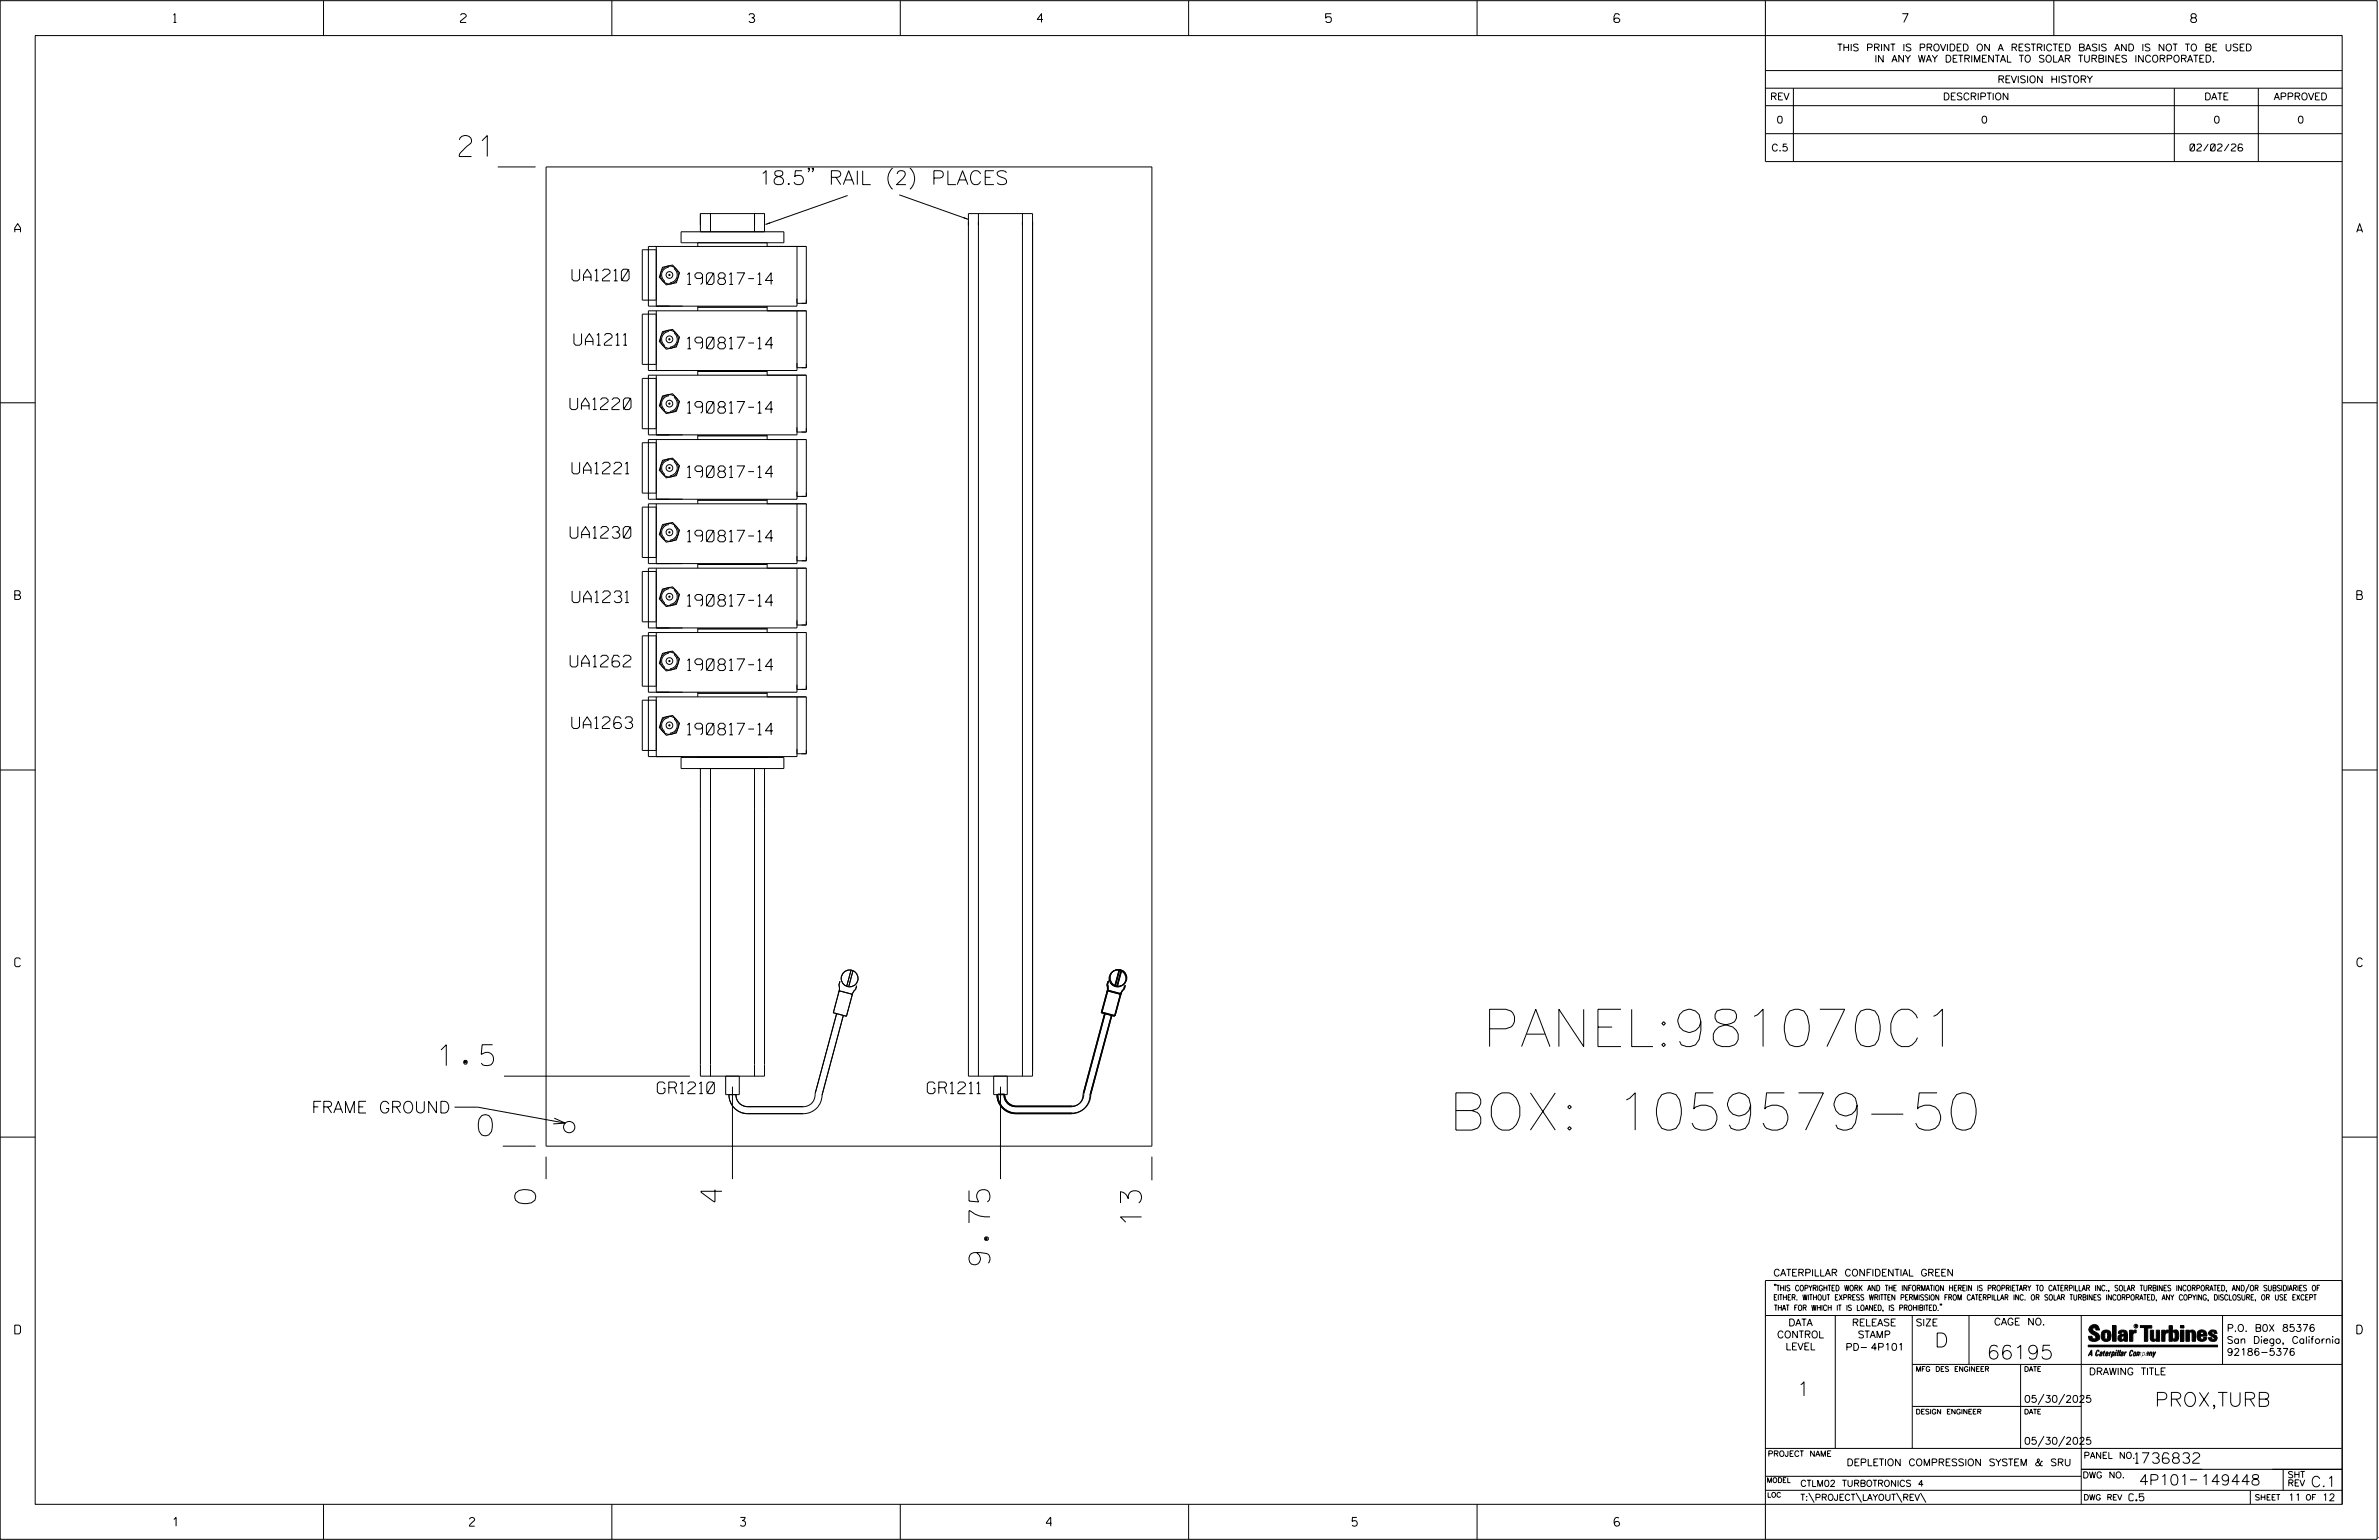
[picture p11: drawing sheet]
<svg xmlns="http://www.w3.org/2000/svg" width="864mm" height="559mm" viewBox="0 0 864 559" stroke-linecap="round" stroke-linejoin="round" font-family="sans-serif">
<defs><g id="words">
<g font-size="13.5">
<text x="538.2" y="379.8">PANEL:981070C1</text>
<text x="525.9" y="410.1">BOX: 1059579-50</text>
</g>
<g font-size="7.6">
<text x="166.7" y="56.8">21</text>
<text x="159.5" y="386.7">1.5</text>
<text x="173.7" y="412.1">0</text>
<text x="194.4" y="436.7" transform="rotate(-90 194.4 436.7)">0</text>
<text x="262.1" y="436.1" transform="rotate(-90 262.1 436.1)">4</text>
<text x="414.4" y="444.1" transform="rotate(-90 414.4 444.1)">13</text>
<text x="359.4" y="459" transform="rotate(-90 359.4 459)">9.75</text>
</g>
<g font-size="5.1">
<text x="275.5" y="67">18.5&quot; RAIL (2) PLACES</text>
<text x="702.3" y="488.8">D</text>
<text x="721.2" y="493.2">66195</text>
<text x="652.2" y="506.5">1</text>
<text x="782.2" y="510.3">PROX,TURB</text>
</g>
<g font-size="4.2">
<text x="207.6" y="101.9">UA1210</text>
<text x="249.5" y="103.2">190817-14</text>
<text x="208.3" y="125.3">UA1211</text>
<text x="249.5" y="126.6">190817-14</text>
<text x="206.9" y="148.6">UA1220</text>
<text x="249.5" y="149.9">190817-14</text>
<text x="207.6" y="172">UA1221</text>
<text x="249.5" y="173.3">190817-14</text>
<text x="207" y="195.3">UA1230</text>
<text x="249.5" y="196.6">190817-14</text>
<text x="207.7" y="218.7">UA1231</text>
<text x="249.5" y="220">190817-14</text>
<text x="207" y="242">UA1262</text>
<text x="249.5" y="243.3">190817-14</text>
<text x="207.6" y="264.3">UA1263</text>
<text x="249.5" y="266.7">190817-14</text>
<text x="238.6" y="396.8">GR1210</text>
<text x="336.6" y="396.8">GR1211</text>
<text x="113.1" y="403.9">FRAME GROUND</text>
</g>
<g font-size="3.8">
<text x="775.1" y="531">1736832</text>
<text x="776.5" y="538.9">4P101</text>
<text x="798.8" y="538.9">149448</text>
<text x="838.8" y="539.5">C.1</text>
</g>
<g font-size="3.2">
<text x="63" y="8.2">1</text>
<text x="167.2" y="8.2">2</text>
<text x="271.8" y="8.2">3</text>
<text x="376.5" y="8.2">4</text>
<text x="481.2" y="8.2">5</text>
<text x="690.6" y="8.2">7</text>
<text x="795.3" y="8.2">8</text>
<text x="5.4" y="84.3">A</text>
<text x="855.5" y="84.3">A</text>
<text x="5.4" y="217.5">B</text>
<text x="855.6" y="217.5">B</text>
<text x="5.4" y="350.8">C</text>
<text x="855.6" y="350.8">C</text>
<text x="5.4" y="484">D</text>
<text x="855.6" y="484">D</text>
<text x="62.8" y="553.8">1</text>
<text x="170.4" y="553.8">2</text>
<text x="268.8" y="553.8">3</text>
<text x="379.8" y="553.8">4</text>
<text x="490.8" y="553.8">5</text>
<text x="585.9" y="553.8">6</text>
</g>
<g font-size="2.5">
<text x="666.9" y="18.5">THIS PRINT IS PROVIDED ON A RESTRICTED BASIS AND IS NOT TO BE USED</text>
<text x="680.5" y="22.6">IN ANY WAY DETRIMENTAL TO SOLAR TURBINES INCORPORATED.</text>
<text x="725.1" y="30">REVISION HISTORY</text>
<text x="642.6" y="36.3">REV</text>
<text x="705.3" y="36.3">DESCRIPTION</text>
<text x="800.2" y="36.3">DATE</text>
<text x="825.4" y="36.3">APPROVED</text>
<text x="644.9" y="44.7">0</text>
<text x="719.1" y="44.7">0</text>
<text x="803.5" y="44.7">0</text>
<text x="834" y="44.7">0</text>
<text x="643" y="54.8">C.5</text>
<text x="795" y="54.8">02/02/26</text>
<text x="643.8" y="463">CATERPILLAR CONFIDENTIAL GREEN</text>
<text x="645.1" y="485.5">CONTROL</text>
<text x="649.2" y="481.1">DATA</text>
<text x="672.3" y="481.1">RELEASE</text>
<text x="674.4" y="485.5">STAMP</text>
<text x="695.4" y="481.1">SIZE</text>
<text x="723.8" y="480.8">CAGE NO.</text>
<text x="808.4" y="483.1">P.O. B0X 85376</text>
<text x="648.2" y="489.8">LEVEL</text>
<text x="669.9" y="490">PD- 4P101</text>
<text x="808.4" y="487.5">San Diego, California</text>
<text x="808.4" y="491.8">92186-5376</text>
<text x="758.3" y="498.9">DRAWING TITLE</text>
<text x="734.8" y="508.9">05/30/2025</text>
<text x="734.8" y="524.1">05/30/2025</text>
<text x="670.3" y="531.9">DEPLETION COMPRESSION SYSTEM &amp; SRU</text>
<text x="772.8" y="544.6">C.5</text>
<text x="830.6" y="544.6">11</text>
<text x="842.9" y="544.6">12</text>
</g>
<g font-size="2.3">
<text x="756.4" y="529.2">PANEL NO.</text>
<text x="653.5" y="539.4">CTLM02 TURBOTRONICS 4</text>
<text x="756" y="536.3">DWG NO.</text>
<text x="830.4" y="539.3">REV</text>
<text x="830.4" y="536.2">SHT</text>
<text x="653.5" y="544.5">T:\PROJECT\LAYOUT\REV\</text>
</g>
<g font-size="2">
<text x="643.8" y="468.4">&quot;THIS COPYRIGHTED WORK AND THE INFORMATION HEREIN IS PROPRIETARY TO CATERPILLAR INC., SOLAR TURBINES INCORPORATED, AND/OR SUBSIDIARIES OF</text>
<text x="643.8" y="471.8">EITHER. WITHOUT EXPRESS WRITTEN PERMISSION FROM CATERPILLAR INC. OR SOLAR TURBINES INCORPORATED, ANY COPYING, DISCLOSURE, OR USE EXCEPT</text>
<text x="644" y="475.6">THAT FOR WHICH IT IS LOANED, IS PROHIBITED.&quot;</text>
<text x="641.7" y="528.5">PROJECT NAME</text>
<text x="756.3" y="544.3">DWG REV</text>
<text x="818.5" y="544.3">SHEET</text>
<text x="836.9" y="544.3">OF</text>
</g>
<g font-size="1.8">
<text x="695.4" y="497.6">MFG DES ENGINEER</text>
<text x="734.8" y="497.6">DATE</text>
<text x="695.4" y="513.1">DESIGN ENGINEER</text>
<text x="734.8" y="513.1">DATE</text>
<text x="641.3" y="538">MODEL</text>
<text x="641.5" y="543.3">LOC</text>
</g>
<text font-size=".9" x="775.1" y="481.7">R</text>
</g></defs>
<g fill="none" stroke="#000" stroke-width=".36">
<path d="M.1 .2h862.8v558.4h-862.8zM12.8 12.9h837.4v533h-837.4zM117.4 .2v12.7M222.1 .2v12.7M326.8 .2v12.7M431.5 .2v12.7M536.2 .2v12.7M587.9 5.5l-.5-.5h-1l-.5 1v1.7l.5 .4h1l.6-.4v-.6l-.6-.5h-1l-.5 .5M640.9 .2v58.4h209.3M745.6 .2v12.7M640.9 25.6h209.3M640.9 32h209.3"/>
<path d="M640.9 38.3h209.3M651 32v26.6M789.3 32v26.6M819.8 32v26.6M640.9 48.5h209.3M180.7 60.6h13.7M198.2 60.6h219.9v355.3h-219.9zM257.9 77.5v6.6M273.9 77.5v6.6M293.8 61.2l-.2 .3-.3-.3 .3-.2a.91 .91 0 0 1-.3 1.4M295.3 61.2l-.3 .3-.2-.3 .2-.2a.91 .91 0 0 1-.2 1.4M307.7 70.9l-29.8 10.6"/>
<path d="M324 61a5.2 5.2 0 0 0 0 7.7M326.4 70.7l25.1 8.9M330.3 61a5.2 5.2 0 0 1 0 7.7M351.5 77.5h23.3v313h-23.3zM355.2 77.5v313M371.2 77.5v313M238.2 90.6h-5v18.3h5M238.2 89.4v21.7M240.5 97l3.7-.8 2.5 2.8-1.2 3.6-3.6 .8-2.6-2.8zM242.7 96.5v.4a2.83 2.83 0 0 0-2.4 2.1 2.83 2.83 0 0 0 1 3l-.2 .4M242.9 99.6h.3v.3h-.3zM245 97.2l-.3 .3a2.83 2.83 0 0 1 1 3 2.83 2.83 0 0 1-2.4 2.1v.4"/>
<path d="M247.2 84.1h37.4v4h-37.4zM253.3 88.1v1.3M254.2 84.1v-6.6h23.3v6.6M278.5 88.1v1.3M289.3 89.4v21.7h-53.9v-21.7h57.3v20.7h-3.4M238.2 114h-5v18.2h5M238.2 112.8v21.6M242.7 119.9v.4a2.83 2.83 0 0 0-2.4 2 2.83 2.83 0 0 0 1 3.1l-.2 .3M253.3 111.1v1.7M253.3 111.4h25.2M278.5 111.1v1.7M289.3 112.8v21.6h-53.9v-21.6h57.3v20.6h-3.4"/>
<path d="M238.2 137.3h-5v18.3h5M238.2 136.1v21.7M240.5 120.3l3.7-.8 2.5 2.8-1.2 3.6-3.6 .8-2.6-2.8zM245 120.5l-.3 .4a2.83 2.83 0 0 1 1 3 2.83 2.83 0 0 1-2.4 2v.5M253.3 134.4v1.7M253.3 134.8h25.2M278.5 134.4v1.7M289.3 136.1v21.7h-53.9v-21.7h57.3v20.7h-3.4M.1 146.2h12.7M238.2 159.5v21.7M240.5 143.7l3.7-.8 2.5 2.8-1.2 3.6-3.6 .8-2.6-2.9zM242.7 143.2v.5a2.83 2.83 0 0 0-2.4 2 2.83 2.83 0 0 0 1 3l-.2 .4"/>
<path d="M242.9 146.3h.3v.3h-.3zM245 143.9l-.3 .3a2.83 2.83 0 0 1 1 3.1 2.83 2.83 0 0 1-2.4 2v.4M253.3 157.8v1.7M253.3 158.1h25.2M278.5 157.8v1.7M289.3 159.5v21.7h-53.9v-21.7h57.3v20.6h-3.4M850.2 146.2h12.7M238.2 160.7h-5v18.2h5M240.5 167l3.7-.8 2.5 2.8-1.2 3.6-3.6 .8-2.6-2.8zM242.7 166.5v.5a2.83 2.83 0 0 0-2.4 2 2.83 2.83 0 0 0 1 3.1l-.2 .3M242.9 169.7h.3v.3h-.3zM245 167.2l-.3 .4a2.81 2.81 0 0 1 1 3 2.81 2.81 0 0 1-2.4 2v.5"/>
<path d="M238.2 184h-5v18.3h5M238.2 182.8v21.7M240.5 190.4l3.7-.8 2.5 2.8-1.2 3.6-3.6 .7-2.6-2.7zM242.7 189.9v.5a2.81 2.81 0 0 0-2.4 2 2.81 2.81 0 0 0 1 3l-.2 .4M242.9 193h.3v.3h-.3zM245 190.6l-.3 .3a2.81 2.81 0 0 1 1 3 2.81 2.81 0 0 1-2.4 2.1v.4M253.3 181.2v1.6M253.3 181.5h25.2M278.5 181.2v1.6M289.3 182.8v21.7h-53.9v-21.7h57.3v20.7h-3.4M238.2 207.4h-5v18.2h5M238.2 206.2v21.7"/>
<path d="M240.5 213.7l3.7-.8 2.5 2.8-1.2 3.6-3.6 .8-2.6-2.8zM242.7 213.3v.4a2.8 2.8 0 0 0-2.4 2 2.8 2.8 0 0 0 1 3.1l-.2 .3M242.9 216.4h.3v.3h-.3zM245 213.9l-.3 .3a2.83 2.83 0 0 1 1 3.1 2.83 2.83 0 0 1-2.4 2v.4M253.3 204.5v1.7M253.3 204.8h25.2M278.5 204.5v1.7M289.3 206.2v21.7h-53.9v-21.7h57.3v20.6h-3.4M238.2 230.7h-5v18.3h5M238.2 229.5v21.7M240.5 237.1l3.7-.8 2.5 2.8-1.2 3.5-3.6 .9-2.6-2.8zM242.7 236.6v.4a2.83 2.83 0 0 0-2.4 2.1 2.83 2.83 0 0 0 1 3l-.2 .4"/>
<path d="M242.9 239.7h.3v.3h-.3zM245 237.2l-.3 .4a2.83 2.83 0 0 1 1 3 2.83 2.83 0 0 1-2.4 2.1v.4M253.3 227.9v1.6M253.3 228.2h25.2M278.5 227.9v1.6M289.3 229.5v21.7h-53.9v-21.7h57.3v20.7h-3.4M238.2 254.1h-5v18.2h5M238.2 252.9v21.6M242.7 260v.4a2.83 2.83 0 0 0-2.4 2 2.83 2.83 0 0 0 1 3.1l-.2 .3M253.3 251.2v1.7M253.3 251.5h25.2M278.5 251.2v1.7"/>
<path d="M289.3 252.9v21.6h-53.9v-21.6h57.3v20.6h-3.4M.1 279.4h12.7M240.5 260.4l3.7-.8 2.5 2.8-1.2 3.6-3.6 .8-2.6-2.8zM245 260.6l-.3 .3a2.83 2.83 0 0 1 1 3.1 2.83 2.83 0 0 1-2.4 2v.5M247.2 274.8h37.4v4.1h-37.4zM253.3 274.5v.3M254.2 278.9v111.6h23.3v-111.6M257.9 278.9v111.6M273.9 278.9v111.6M278.5 274.5v.3M850.2 279.4h12.7M304.6 359.5l4.8 1.3-2.1 8-4.8-1.3z"/>
<path d="M304.9 356.1l-.4 1.4 .2 .9-.1 1.4M308.9 352l-1.5 5.9M309.6 352.2l-1.5 5.9M311 357.7l-.4 1.3-1 1.1-.3 1M401.9 359.5l4.8 1.3-2.1 8-4.8-1.3zM402.2 356.1l-.4 1.4 .2 1.4-.2 .9M402.2 359.3l4.8 1.3-2.2 7.9-4.8-1.2zM402.4 355.8l-.3 1.5 .2 .9-.2 1.4M406.2 352l-1.6 5.9M406.5 351.8l-1.6 5.8M406.9 352.2l-1.5 5.9M407.2 352l-1.6 5.9"/>
<path d="M408.2 357.7l-.3 1.3-1 1.1-.3 1M408.5 357.5l-.3 1.3-.8 .7-.5 1.4M303.7 367.8l-7.8 28.9a4.4 4.4 0 0 1-4.3 4.9h-20.2a4.2 4.2 0 0 1-4.2-4.4M306.1 368.4l-7.7 28.9a6.7 6.7 0 0 1-6.8 6.8h-20.2a6.8 6.8 0 0 1-6.8-6.9M401 367.8l-7.8 28.9a4.5 4.5 0 0 1-4.3 4.9h-20.2a4.2 4.2 0 0 1-4.2-4.4M401.2 367.6l-7.7 28.9a4.5 4.5 0 0 1-4.3 4.9h-20.3a4.3 4.3 0 0 1-4.2-4.4h-2.5a6.7 6.7 0 0 0 6.7 6.9h20.3a6.7 6.7 0 0 0 6.8-6.8l7.7-28.8M403.4 368.4l-7.7 28.9a6.7 6.7 0 0 1-6.8 6.8h-20.2a6.8 6.8 0 0 1-6.8-6.9M183 390.5h67.4M263.4 390.5v6.7h5v-6.7M265.9 394.3v33.5M360.7 390.5v6.7h5v-6.7M363.2 394.3v33.5"/>
<path d="M.1 412.6h12.7M165 401.7h8.4l31.8 5.8M182.5 415.9h11.9M198.2 419.7v8.1M201.2 405.7l4 1.8-4.4 .3M418.1 419.7v8.6M850.2 412.6h12.7M640.9 477.3h209.3M644.2 466.1l-.1 .4M644.7 466.1l-.2 .4M666.2 477.3v48.3M694.2 477.3v48.3"/>
<path d="M704.4 473.3l-.1 .4M704.8 473.3l-.1 .4M714.8 477.3v17.8M755.5 477.3v68.6M806.8 477.3v17.8M816.5 466l-1.4 3.1M850.2 464.6h-209.3v94M850.2 464.8v81.1M694.2 495.1h156M733.5 495.1v30.5M758.6 481.4a2.02 2.02 0 0 1 3.1-.1l.5 1.3h-1.3l-.2-.6-.4-.2-.6 .1-.1 .4 .4 .7a2.46 2.46 0 0 1 2.2 2.9 2.83 2.83 0 0 1-3.8 .3l-.3-1.3h1.3l.2 .7 .6 .3 .5-.2 .2-.5-.4-.6-1.9-1.2-.4-.9zM759.2 491.3h-.7l.7-1.2v1.9h.2l-.1-2.1-1.3 2.1 .5-.5h.7"/>
<path d="M761.3 490l.3-.2 .4 .3-.1 .3-.3-.4-.4 .3-.3 1.6h.4l.4-.5-.3 .6-.4 .1-.3-.4zM762.6 490.6l.5-.1-.1 1.4h-.9a.74 .74 0 0 1 .9-.8l-.3 .7-.5 .1 .2-.5 .6-.2v-.5l-.7 .2zM763 483.2a2.17 2.17 0 0 1 3.1 0l.3 1.4-.3 1.5a2.17 2.17 0 0 1-3.1 0l-.3-1.5zM763.6 490.5l.4-.4 .2 .6h-.3l-.3 .9 .2 .4-.3-.1zM764.1 483.7l.5-.4 .4 .3v2.2l-.4 .2-.5-.2zM764.6 491.1l.6 .2v-.7l-.4-.1-.4 .6-.1 .8h.6M764.6 491.1l-.1 .8h.4M764.6 482.6v.8M764.8 490.7l.4 .1v.3h-.6zM765 491.5l-.1 .4zM766 490.5l-.5 1.5zM766 490.8l.4-.3-.4 .4"/>
<path d="M766.9 481h1.3v5.7h-1.3zM767 490.8l.5 .1-.3 .8-.4 .2zM767.3 490.5h-.5l-.5 2M767.3 490.5a.8 .8 0 0 1 .2 1 .8 .8 0 0 1-.9 .4l-.1 .6M767.3 490.5l-.1 .2M768.1 490.5l-.4 1.5zM768.2 489.9h.3l-.1 .2h-.2zM769 489.9l-.5 2.1zM769.7 489.9l-.6 2.1zM770.1 491.4l.5-.3-.5 .8zM770.4 491.9h.1M770.6 491.1l.1-.4-.7 .2 .1-.3 .6-.1 .2 .3-.5 1.1"/>
<path d="M770.6 491.1a.74 .74 0 0 0-.8 .8h.6M771 484.8h-.7l-.3 .6 .4 .7 .5-.3 .1-2.4h-.8l-.1 .4h-1.2a1.71 1.71 0 0 1 1.8-1.3 1.71 1.71 0 0 1 1.6 1.4v2.8h-1.1l-.1-.6M771 484.2l-1.5 .1a1.41 1.41 0 0 0 0 2.4l.5 .1 1.1-.7M771.2 486.1h-.1M771.4 490.5l.1 .3 .4-.3-.9 1.5zM771.5 490.8h.1M773 482.7h1.2v.5l.5-.5 .7-.1v1h-.6l-.5 .4-.1 2.7h-1.2zM773.3 490.3l.6-.4 .4 .2-.1 .4-.3-.4a1.28 1.28 0 0 0-.5 1.8l.6-.4-.1 .4-.8 .1zM774.7 490.8l.5-.3a.88 .88 0 0 1 .2 .9 .88 .88 0 0 1-.7 .7l-.2-.2zM774.8 490.9h.5l-.3 1h-.3l-.2-.2zM775.2 490.5l-.1 .2M776.8 481h4.3v.9h-1.5v4.8h-1.3"/>
<path d="M776.8 490.6l-.8 .2v-.3l-.4 1.5 .8-1.3v1.3l.3-1.2M779.3 491.1h.4M779.6 490.5h.3l-.3 1.4M779.6 490.7h.2l-.1 .4M779.7 491.1l-.1 .4M779.7 491.1l-.4 .2M780.1 492l.4-1.5 .1 .3 .3-.3 .3 .2-.3 1.3v-1.3l-.7 1.3M780.6 482.7h1.2v2.7l.1 .4 .4 .3 .4-.7v-2.7h1.2l.1 4h-1.3v-.5l-1.1 .6-.7-.3-.3-.7zM781.6 492.5l1-2-.8 1.3-.2-1.3-.2 2M784.7 482.7h1.2v.5l.5-.5 .7-.1v1h-.5l-.6 .4-.1 2.7h-1.2zM787.4 481h1.2v2a1.4 1.4 0 0 1 2.2 .2l.1 1.4-.4 1.9-1.5 .1-.4-.5v-1l.5 .9 .5-.3v-2.1l-.5-.4-.5 .7v2.8h-1.2zM791.5 482.7h1.3v4h-1.3z"/>
<path d="M791.5 481h1.3v.9h-1.3zM793.5 482.7h1.3v.4l.7-.5 1.1 .2 .4 .6v3.3h-1.2l-.3-3.4-.7 .2v3.2h-1.3zM794.8 483.1h.1M797.7 483.2a1.92 1.92 0 0 1 2.4-.5 1.92 1.92 0 0 1 1 2.1h-2.3v.8l.6 .5 .5-.3v-.5h1.2a1.83 1.83 0 0 1-2.1 1.4 1.83 1.83 0 0 1-1.5-2.1zM798.8 484.2v.6M799.1 483.4h.6l.2 .8h-1.1zM804.6 482.9a1.84 1.84 0 0 0-2.9 .8 3.3 3.3 0 0 0 2.2 1.9l-.5 .5-.4-.3-.1-.4h-1.2l.1 .6a1.92 1.92 0 0 0 2.9 .4M804.9 483.8h-1.2l-.2-.6-.5 .1-.1 .3 .1 .3 1.8 .9M805.1 488.1h-47.1v.6h47.1M694.2 510.3h61.3M742 505.8l-2.2 3.9M749.5 505.8l-2.2 3.9"/>
<path d="M640.9 525.6h209.2M640.9 535.7h114.6M742 521.1l-2.2 3.8M749.5 521.1l-2.2 3.8M755.5 533.2h94.7M795 537h2.6M828.8 533.2v7.6M117.4 545.9v12.7M222.1 545.9v12.7M326.8 545.9v12.7M431.5 545.9v12.7M536.2 545.9v12.7"/>
<path d="M640.9 540.8h209.3M656.6 541.7l2 3.5M673.8 541.7l1.9 3.5M688.4 541.7l2 3.5M697.2 541.7l1.9 3.5M816.9 541v4.9M863.5 558h.1"/>
<circle cx="243" cy="99.8" r="3.3"/>
<circle cx="243" cy="99.8" r="1.22"/>
<circle cx="243" cy="123.1" r=".24"/>
<circle cx="243" cy="123.1" r="1.23"/>
<circle cx="243" cy="123.1" r="3.3"/>
<circle cx="243" cy="146.5" r="3.3"/>
<circle cx="243" cy="146.5" r="1.22"/>
<circle cx="243" cy="169.8" r="3.3"/>
<circle cx="243" cy="169.8" r="1.22"/>
<circle cx="243" cy="193.2" r="1.22"/>
<circle cx="243" cy="193.2" r="3.3"/>
<circle cx="243" cy="216.5" r="3.3"/>
<circle cx="243" cy="216.5" r="1.22"/>
<circle cx="243" cy="239.9" r="3.3"/>
<circle cx="243" cy="239.9" r="1.22"/>
<circle cx="243" cy="263.2" r=".24"/>
<circle cx="243" cy="263.2" r="1.23"/>
<circle cx="243" cy="263.2" r="3.3"/>
<circle cx="308.4" cy="355" r="3"/>
<circle cx="405.7" cy="355" r="3"/>
<circle cx="406" cy="354.8" r="3"/>
<circle cx="206.6" cy="409" r="2.05"/>
<circle cx="775.4" cy="481.2" r=".69"/>
</g>
<g fill="#000">
<path d="M350 78.8l1.5 .8-1.7-.3zM277.9 81.5l1.5-.9 .2 .6zM768.1 490.5l-.4 1.5zM768.2 489.9h.3l-.1 .2h-.2zM769 489.9l-.5 2.1zM769.7 489.9l-.6 2.1zM791.5 481h1.3v.9h-1.3zM791.5 482.7h1.3v4h-1.3zM758 488.1h47.1v.6h-47.1z"/>
<path d="M242.9 99.6h.3v.3h-.3z" fill-rule="evenodd"/>
<path d="M242.9 146.3h.3v.3h-.3z" fill-rule="evenodd"/>
<path d="M242.9 169.7h.3v.3h-.3z" fill-rule="evenodd"/>
<path d="M242.9 193h.3v.3h-.3z" fill-rule="evenodd"/>
<path d="M242.9 216.4h.3v.3h-.3z" fill-rule="evenodd"/>
<path d="M242.9 239.7h.3v.3h-.3z" fill-rule="evenodd"/>
<path d="M759.2 489.9l-1.2 2.1 .5-.5h.7v.5h.2zM759.2 490.1v1.2h-.7z" fill-rule="evenodd"/>
<path d="M758.6 481.4a2.02 2.02 0 0 1 3.1-.1l.5 1.3h-1.3l-.2-.6-.4-.2-.6 .1-.1 .4 .4 .7a2.46 2.46 0 0 1 2.2 2.9 2.83 2.83 0 0 1-3.8 .3l-.3-1.3h1.3l.2 .7 .6 .3 .5-.2 .2-.5-.4-.6-1.9-1.2-.4-.9z" fill-rule="evenodd"/>
<path d="M761.3 490l.3-.2 .4 .3-.1 .3-.3-.4-.4 .3-.3 1.6h.4l.4-.5-.3 .6-.4 .1-.3-.4z" fill-rule="evenodd"/>
<path d="M762.6 490.6l.5-.1-.1 1.4h-.9a.74 .74 0 0 1 .9-.8l-.6 .3-.2 .5 .5-.1 .3-.6v-.5l-.7 .2z" fill-rule="evenodd"/>
<path d="M763.6 490.5l.4-.4 .2 .6h-.3l-.3 .9 .2 .4-.3-.1z" fill-rule="evenodd"/>
<path d="M764.8 490.5l.5 .3-.1 .5h-.6l.6-.2v-.3l-.4-.1-.3 1.2h.4l.3-.4-.6 .6-.3-.2v-.4z" fill-rule="evenodd"/>
<path d="M763 483.2a2.17 2.17 0 0 1 3.1 0l.3 1.4-.3 1.5a2.17 2.17 0 0 1-3.1 0l-.3-1.5zM764.1 483.7v2.1l.5 .2 .4-.2v-2.2l-.4-.3z" fill-rule="evenodd"/>
<path d="M766 490.5v.3l.4-.1-.4 .2-.5 1.1z" fill-rule="evenodd"/>
<path d="M766.8 490.5l-.5 2 .3-.6a.71 .71 0 0 0 .9-.5 .71 .71 0 0 0-.4-.9zM767 490.8l.5 .1-.3 .8-.4 .2z" fill-rule="evenodd"/>
<path d="M766.9 481h1.3v5.7h-1.3z" fill-rule="evenodd"/>
<path d="M770.1 490.6l.6-.1 .2 .3-.4 1.2-.5 .1-.2-.5 .3-.5h.5l-.7 .5v.3l.4-.1 .4-.9-.5-.2-.2 .2z" fill-rule="evenodd"/>
<path d="M769.4 482.8l-.5 1h1.2l.1-.4h.8v.8l-1.5 .1a1.41 1.41 0 0 0 0 2.4l.5 .1 1.1-.7 .1 .6h1.1v-2.8a1.79 1.79 0 0 0-2.4-1.2zM770.3 484.8h.7l-.1 1-.5 .3-.4-.7z" fill-rule="evenodd"/>
<path d="M771.4 490.5l.1 .3 .4-.3-.9 1.5z" fill-rule="evenodd"/>
<path d="M773 482.7h1.2v.5l.5-.5 .7-.1v1h-.6l-.5 .4-.1 2.7h-1.2z" fill-rule="evenodd"/>
<path d="M773.3 490.3l.6-.4 .4 .2-.1 .4-.3-.4a1.28 1.28 0 0 0-.5 1.8l.6-.4-.3 .5h-.6z" fill-rule="evenodd"/>
<path d="M774.7 490.8l-.2 1.1h.7a.96 .96 0 0 0 0-1.4zM774.8 490.9h.5l-.1 .6-.5 .4-.2-.2z" fill-rule="evenodd"/>
<path d="M776 490.5v.3l.4-.3 .2 .3 .7-.2-.3 1.4v-1.3l-.6 1.3v-1.3l-.8 1.3z" fill-rule="evenodd"/>
<path d="M776.8 481h4.3v.9h-1.5v4.8h-1.3v-4.8h-1.5z" fill-rule="evenodd"/>
<path d="M777.9 490.5l-.5 2 .3-.6a.71 .71 0 0 0 .9-.5 .71 .71 0 0 0-.4-.9zM778.1 490.8l.3-.1 .1 .4-.5 .8-.2-.5z" fill-rule="evenodd"/>
<path d="M779.3 490.6l.6-.1-.3 1.5-.7-.1a.67 .67 0 0 1 .8-.8l-.6 .3-.1 .5 .4-.1 .4-.9-.4-.2-.3 .2z" fill-rule="evenodd"/>
<path d="M780.5 490.5l.1 .3 .3-.3 .3 .2-.3 1.3v-1.3l-.8 1.3z" fill-rule="evenodd"/>
<path d="M780.6 482.7h1.2v2.7l.1 .4 .4 .3 .4-.7v-2.7h1.2l.1 4h-1.3v-.5l-1.1 .6-.7-.3-.3-.7z" fill-rule="evenodd"/>
<path d="M781.6 490.5l.2 1.3 .8-1.3-1.2 2z" fill-rule="evenodd"/>
<path d="M784.7 482.7h1.2v.5l.5-.5 .7-.1v1h-.5l-.6 .4-.1 2.7h-1.2z" fill-rule="evenodd"/>
<path d="M787.4 481h1.2v2a1.4 1.4 0 0 1 2.2 .2l.1 1.4-.4 1.9-1.5 .1-.4-.5v-1l.5 .9 .5-.3v-2.1l-.5-.4-.5 .7v2.8h-1.2z" fill-rule="evenodd"/>
<path d="M793.5 482.7h1.3v.4a1.29 1.29 0 0 1 2.2 .3v3.3h-1.2l-.3-3.4-.7 .2v3.2h-1.3z" fill-rule="evenodd"/>
<path d="M797.7 483.2a1.92 1.92 0 0 1 2.4-.5 1.92 1.92 0 0 1 1 2.1h-2.3v.8l.6 .5 .5-.3v-.5h1.2a1.83 1.83 0 0 1-2.1 1.4 1.83 1.83 0 0 1-1.5-2.1zM799.1 483.4l-.3 .8h1.1l-.2-.8z" fill-rule="evenodd"/>
<path d="M801.9 483.2a1.94 1.94 0 0 1 3 .1v.5h-1.2l-.2-.6-.5 .1-.1 .3 .1 .3 1.8 .9a1.2 1.2 0 0 1 .1 1.3 1.2 1.2 0 0 1-1.2 .7l-1.6-.4-.4-1h1.2l.1 .4 .4 .3 .5-.5a3.3 3.3 0 0 1-2.2-1.9z" fill-rule="evenodd"/>
<circle cx="243" cy="123.1" r=".24"/>
<circle cx="238.2" cy="181.2" r=".07"/>
<circle cx="243" cy="263.2" r=".24"/>
<circle cx="761.4" cy="492" r=".07"/>
<circle cx="762.2" cy="485.1" r=".07"/>
<circle cx="769.3" cy="492" r=".07"/>
<circle cx="773.1" cy="486.7" r=".07"/>
<circle cx="791.5" cy="486.7" r=".07"/>
<circle cx="791.5" cy="481" r=".07"/>
<circle cx="794.8" cy="486.7" r=".07"/>
</g>
<use href="#words"/>
</svg>
